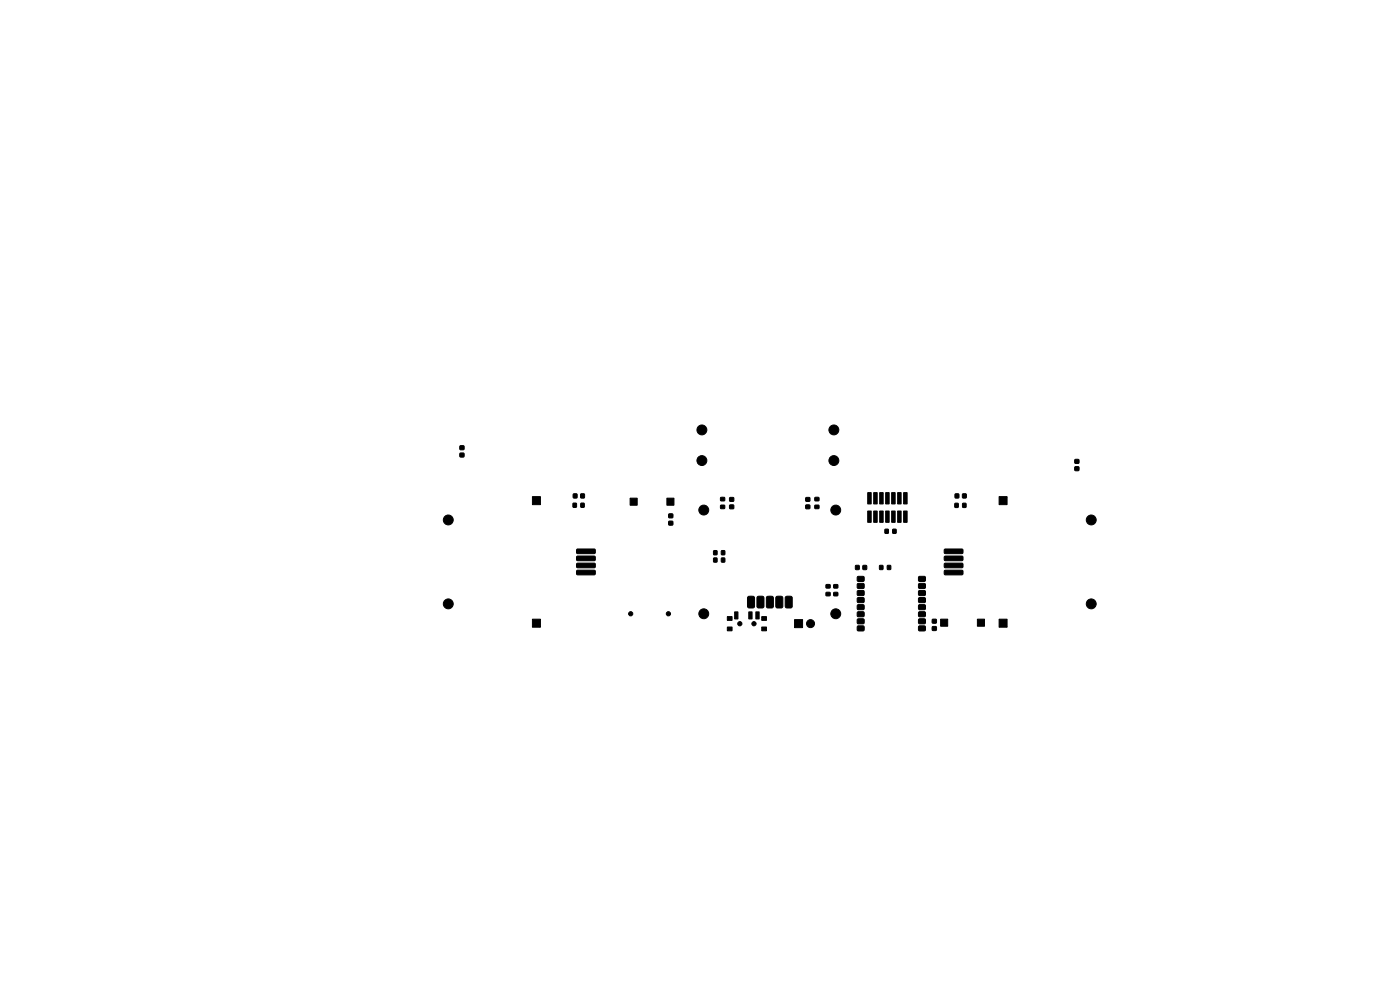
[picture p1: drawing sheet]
<svg xmlns="http://www.w3.org/2000/svg" width="297mm" height="210mm" viewBox="0 0 297 210" stroke-linecap="round" stroke-linejoin="round" font-family="sans-serif">
<g fill="#000" stroke="#000" stroke-width=".21">
<path d="M97.6 96.1h.8v.8h-.8zM97.6 94.6h.8v.8h-.8zM228 97.5h.9v.8h-.9zM228 99h.9v.8h-.9zM112.9 105.4h1.8v1.7h-1.8zM121.6 104.8h.8v.8h-.8zM121.6 106.8h.7v.8h-.7zM123.2 104.8h.8v.8h-.8zM123.2 106.8h.7v.8h-.7zM122.4 118l3.7-.1 .2 .2v.6l-.2 .2h-3.6l-.2-.2zM122.4 116.5h3.7l.2 .1v.6l-.2 .3h-3.6l-.2-.3zM133.7 105.7h1.5v1.5h-1.5z"/>
<path d="M141.5 105.7h1.5v1.5h-1.5zM141.9 110.6h.8v.8h-.8zM141.9 109h.8v.8h-.8zM151.4 118.4h.7v.8h-.7zM151.4 116.8h.7v.9h-.7zM153.1 118.4h.6v.8h-.6zM153.1 116.8h.6v.9h-.6zM152.9 107.2h.8v.7h-.8zM152.9 105.5h.8v.7h-.8zM154.8 105.6h.8v.7h-.8zM154.8 107.1h.8v.8h-.8zM171 105.6h.8v.7h-.8z"/>
<path d="M171 107.1h.8v.8h-.8zM172.9 107.2h.8v.7h-.8zM172.9 105.5h.8v.7h-.8zM184.1 108.4h.7v2.4h-.7zM184.1 104.5h.7v2.4h-.7zM185.3 108.4h.8v2.4h-.8zM185.3 104.5h.8v2.4h-.8zM186.6 108.4h.8v2.4h-.8zM186.6 104.5h.8v2.4h-.8zM187.8 112.3h.6v.8h-.6zM187.9 108.4h.7v2.4h-.7zM187.9 104.5h.7v2.4h-.7z"/>
<path d="M189.4 112.3h.7v.8h-.7zM189.2 108.4h.7v2.4h-.7zM189.2 104.5h.7v2.4h-.7zM190.4 108.4h.8v2.4h-.8zM190.4 104.5h.8v2.4h-.8zM191.7 108.4h.7v2.4h-.7zM191.7 104.5h.7v2.4h-.7zM200.4 116.5h3.6l.3 .1v.6l-.3 .3h-3.4l-.3-.3zM200.4 118l3.6-.1 .3 .2v.6l-.3 .2h-3.4l-.3-.2zM200.4 119.5h3.6l.3 .1v.6l-.3 .3h-3.4l-.3-.3zM202.6 104.8h.8v.8h-.8zM202.6 106.8h.7v.8h-.7z"/>
<path d="M204.2 104.8h.8v.8h-.8zM204.2 106.8h.7v.8h-.7zM212 105.4h1.7v1.7h-1.7zM112.9 131.4h1.8v1.7h-1.8zM122.4 121l3.7-.1 .2 .2v.6l-.2 .2h-3.6l-.2-.2zM122.4 119.5h3.7l.2 .1v.6l-.2 .3h-3.6l-.2-.3zM154.3 130.8h1v.8h-1zM154.3 133h1v.8h-1zM155.9 129.8h.7v1.5h-.7zM158.9 129.8h.7v1.5h-.7zM158.6 126.6l.3-.1h.9l.2 .1 .1 2-.2 .3-1 .1-.3-.2zM160.3 129.8h.7v1.5h-.7z"/>
<path d="M160.6 126.6l.3-.1h.9l.2 .1 .1 2-.2 .3-1 .1-.3-.2zM161.6 130.8h1v.8h-1zM161.6 133h1v.8h-1zM162.6 126.6l.3-.1h.9l.2 .1 .1 2-.2 .3-1 .1-.3-.2zM164.6 126.6l.3-.1h.9l.2 .1 .1 2-.2 .3-1 .1-.3-.2zM166.6 126.6l.3-.1h.9l.2 .1 .1 2-.2 .3-1 .1-.3-.2zM168.6 131.4h1.7v1.7h-1.7zM175.3 124h.8v.7h-.8zM175.3 125.7h.8v.7h-.8zM176.9 125.7h.8v.7h-.8zM176.9 124h.8v.7h-.8zM181.5 120h.8v.8h-.8z"/>
<path d="M183.1 120h.7v.8h-.7zM181.9 122.3h1.3l.1 .2v.7l-.2 .2-1.1-.1-.2-.2zM181.9 123.8h1.3l.1 .2v.7l-.2 .1h-1.1l-.2-.2zM181.9 125.3h1.3l.1 .2v.7l-.2 .2-1.1-.1-.2-.2zM181.9 126.8h1.3l.1 .2v.7l-.2 .1h-1.1l-.2-.2zM181.9 128.3h1.3l.1 .2v.7l-.2 .2-1.1-.1-.2-.2zM181.9 129.8h1.3l.1 .2v.7l-.2 .1h-1.1l-.2-.2zM181.9 131.3h1.3l.1 .2v.7l-.2 .2-1.1-.1-.2-.2zM181.9 132.8h1.3l.1 .2v.7l-.2 .2-1.1-.1-.2-.2zM186.6 120h.7v.8h-.7zM188.3 120h.6v.8h-.6zM194.9 132.8h1.3l.1 .2v.7l-.2 .2-1.1-.1-.2-.2z"/>
<path d="M194.9 131.3h1.3l.1 .2v.7l-.2 .2-1.1-.1-.2-.2zM194.9 129.8h1.3l.1 .2v.7l-.2 .1h-1.1l-.2-.2zM194.9 128.3h1.3l.1 .2v.7l-.2 .2-1.1-.1-.2-.2zM194.9 126.8h1.3l.1 .2v.7l-.2 .1h-1.1l-.2-.2zM194.9 125.3h1.3l.1 .2v.7l-.2 .2-1.1-.1-.2-.2zM194.9 123.8h1.3l.1 .2v.7l-.2 .1h-1.1l-.2-.2zM194.9 122.3h1.3l.1 .2v.7l-.2 .2-1.1-.1-.2-.2zM197.8 131.4h.8v.8h-.8zM197.8 132.9h.8v.8h-.8zM199.6 131.3h1.4v1.5h-1.4zM200.4 121l3.6-.1 .3 .2v.6l-.3 .2h-3.4l-.3-.2zM207.4 131.3h1.4v1.5h-1.4z"/>
<path d="M212 131.4h1.7v1.7h-1.7z"/>
<circle cx="148.9" cy="91.2" r="1.05"/>
<circle cx="148.9" cy="97.7" r="1.05"/>
<circle cx="176.9" cy="91.2" r="1.05"/>
<circle cx="176.9" cy="97.7" r="1.05"/>
<circle cx="95.1" cy="110.3" r="1.05"/>
<circle cx="149.3" cy="108.2" r="1.05"/>
<circle cx="177.3" cy="108.2" r="1.05"/>
<circle cx="231.5" cy="110.3" r="1.05"/>
<circle cx="95.1" cy="128.1" r="1.05"/>
<circle cx="133.8" cy="130.2" r=".45"/>
<circle cx="141.8" cy="130.2" r=".45"/>
<circle cx="149.3" cy="130.2" r="1.05"/>
<circle cx="156.9" cy="132.3" r=".45"/>
<circle cx="159.9" cy="132.3" r=".45"/>
<circle cx="171.9" cy="132.3" r=".85"/>
<circle cx="177.3" cy="130.2" r="1.05"/>
<circle cx="231.5" cy="128.1" r="1.05"/>
</g>
</svg>
